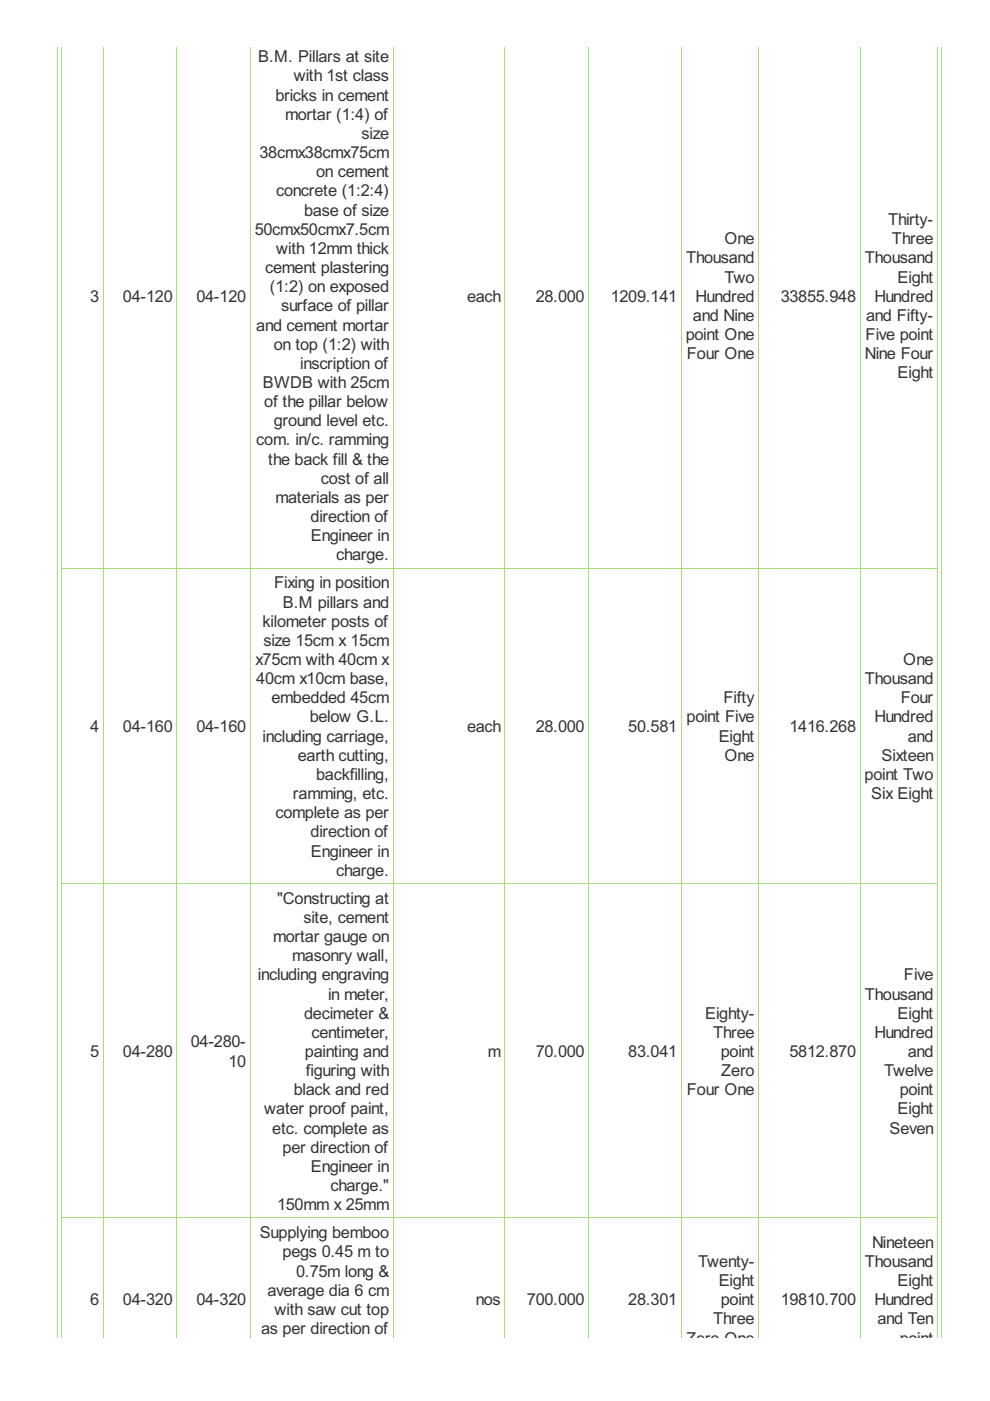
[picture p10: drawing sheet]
<svg xmlns="http://www.w3.org/2000/svg" width="210mm" height="297mm" viewBox="0 0 210 297" stroke-linecap="round" stroke-linejoin="round" font-family="sans-serif">
<defs><g id="words">
<g font-size="3.9" fill="#333">
<text x="54.7" y="13.2">B.M. Pillars at site</text>
<text x="62.3" y="17.3">with 1st class</text>
<text x="58.4" y="21.3">bricks in cement</text>
<text x="60.4" y="25.4">mortar (1:4) of</text>
<text x="76.7" y="29.5">size</text>
<text x="55" y="33.5">38cmx38cmx75cm</text>
<text x="58.6" y="41.6">concrete (1:2:4)</text>
<text x="67" y="37.6">on cement</text>
<text x="64.5" y="45.7">base of size</text>
<text x="188.3" y="47.7">Thirty-</text>
<text x="54" y="49.8">50cmx50cmx7.5cm</text>
<text x="58.6" y="53.8">with 12mm thick</text>
<text x="153.6" y="51.8">One</text>
<text x="189.1" y="51.8">Three</text>
<text x="56.2" y="57.9">cement plastering</text>
<text x="145.5" y="55.9">Thousand</text>
<text x="153.6" y="59.9">Two</text>
<text x="183.4" y="55.9">Thousand</text>
<text x="190.3" y="59.9">Eight</text>
<text x="19.1" y="64">3</text>
<text x="26.1" y="64">04-120</text>
<text x="41.6" y="64">04-120</text>
<text x="57.2" y="62">(1:2) on exposed</text>
<text x="99" y="64">each</text>
<text x="113.6" y="64">28.000</text>
<text x="129.5" y="64">1209.141</text>
<text x="147.5" y="64">Hundred</text>
<text x="165.5" y="64">33855.948</text>
<text x="185.4" y="64">Hundred</text>
<text x="54.3" y="70.1">and cement mortar</text>
<text x="59.6" y="66">surface of pillar</text>
<text x="146.9" y="68">and Nine</text>
<text x="183.6" y="68">and Fifty-</text>
<text x="58.1" y="74.1">on top (1:2) with</text>
<text x="145.4" y="72.1">point One</text>
<text x="145.6" y="76.2">Four One</text>
<text x="183.4" y="76.2">Nine Four</text>
<text x="183.5" y="72.1">Five point</text>
<text x="55.7" y="82.3">BWDB with 25cm</text>
<text x="63.6" y="78.2">inscription of</text>
<text x="190.3" y="80.2">Eight</text>
<text x="56" y="86.3">of the pillar below</text>
<text x="54.3" y="94.5">com. in/c. ramming</text>
<text x="58.1" y="90.4">ground level etc.</text>
<text x="56.9" y="98.5">the back fill &amp; the</text>
<text x="58.4" y="106.6">materials as per</text>
<text x="68" y="102.6">cost of all</text>
<text x="65.8" y="110.7">direction of</text>
<text x="65.9" y="114.8">Engineer in</text>
<text x="71.3" y="118.8">charge.</text>
<text x="58.1" y="124.7">Fixing in position</text>
<text x="60" y="128.8">B.M pillars and</text>
<text x="55.7" y="132.9">kilometer posts of</text>
<text x="55.9" y="136.9">size 15cm x 15cm</text>
<text x="54.2" y="141">x75cm with 40cm x</text>
<text x="191.5" y="141">One</text>
<text x="54.3" y="145.1">40cm x10cm base,</text>
<text x="57.6" y="149.1">embedded 45cm</text>
<text x="153.4" y="149.1">Fifty</text>
<text x="183.4" y="145.1">Thousand</text>
<text x="191" y="149.1">Four</text>
<text x="19.1" y="155.2">4</text>
<text x="26.1" y="155.2">04-160</text>
<text x="41.6" y="155.2">04-160</text>
<text x="65.7" y="153.2">below G.L.</text>
<text x="99" y="155.2">each</text>
<text x="113.6" y="155.2">28.000</text>
<text x="133.2" y="155.2">50.581</text>
<text x="145.6" y="153.2">point Five</text>
<text x="167.4" y="155.2">1416.268</text>
<text x="185.4" y="153.2">Hundred</text>
<text x="55.7" y="157.2">including carriage,</text>
<text x="63.1" y="161.3">earth cutting,</text>
<text x="152.4" y="157.2">Eight</text>
<text x="153.6" y="161.3">One</text>
<text x="186.9" y="161.3">Sixteen</text>
<text x="192.5" y="157.2">and</text>
<text x="67" y="165.4">backfilling,</text>
<text x="183.3" y="165.4">point Two</text>
<text x="58.4" y="173.5">complete as per</text>
<text x="62.1" y="169.4">ramming, etc.</text>
<text x="184.7" y="169.4">Six Eight</text>
<text x="65.8" y="177.6">direction of</text>
<text x="65.9" y="181.6">Engineer in</text>
<text x="71.3" y="185.7">charge.</text>
<text x="58.7" y="191.6">&quot;Constructing at</text>
<text x="64.3" y="195.7">site, cement</text>
<text x="57.9" y="199.7">mortar gauge on</text>
<text x="62" y="203.8">masonry wall,</text>
<text x="54.7" y="207.9">including engraving</text>
<text x="191.7" y="207.9">Five</text>
<text x="64.5" y="216">decimeter &amp;</text>
<text x="69.6" y="211.9">in meter,</text>
<text x="149.5" y="216">Eighty-</text>
<text x="183.4" y="211.9">Thousand</text>
<text x="190.3" y="216">Eight</text>
<text x="66" y="220">centimeter,</text>
<text x="151.2" y="220">Three</text>
<text x="185.4" y="220">Hundred</text>
<text x="19.1" y="224.1">5</text>
<text x="26.1" y="224.1">04-280</text>
<text x="40.5" y="222.1">04-280-</text>
<text x="48.4" y="226.1">10</text>
<text x="64.7" y="224.1">painting and</text>
<text x="103.4" y="224.1">m</text>
<text x="113.6" y="224.1">70.000</text>
<text x="133.2" y="224.1">83.041</text>
<text x="152.8" y="224.1">point</text>
<text x="167.4" y="224.1">5812.870</text>
<text x="192.5" y="224.1">and</text>
<text x="62.3" y="232.2">black and red</text>
<text x="64.8" y="228.2">figuring with</text>
<text x="145.6" y="232.2">Four One</text>
<text x="152.9" y="228.2">Zero</text>
<text x="187.4" y="228.2">Twelve</text>
<text x="190.8" y="232.2">point</text>
<text x="56" y="236.3">water proof paint,</text>
<text x="190.3" y="236.3">Eight</text>
<text x="57.7" y="240.4">etc. complete as</text>
<text x="59.9" y="244.4">per direction of</text>
<text x="188.6" y="240.4">Seven</text>
<text x="65.9" y="248.5">Engineer in</text>
<text x="58.7" y="256.6">150mm x 25mm</text>
<text x="70.1" y="252.5">charge.&quot;</text>
<text x="55.1" y="262.5">Supplying bemboo</text>
<text x="59.9" y="266.6">pegs 0.45 m to</text>
<text x="148" y="268.6">Twenty-</text>
<text x="183.4" y="268.6">Thousand</text>
<text x="184.9" y="264.6">Nineteen</text>
<text x="56.7" y="274.7">average dia 6 cm</text>
<text x="62.8" y="270.6">0.75m long &amp;</text>
<text x="152.4" y="272.7">Eight</text>
<text x="190.3" y="272.7">Eight</text>
<text x="19.1" y="276.7">6</text>
<text x="26.1" y="276.7">04-320</text>
<text x="41.6" y="276.7">04-320</text>
<text x="58.2" y="278.8">with saw cut top</text>
<text x="100.9" y="276.7">nos</text>
<text x="111.7" y="276.7">700.000</text>
<text x="133.2" y="276.7">28.301</text>
<text x="151.2" y="280.8">Three</text>
<text x="152.8" y="276.7">point</text>
<text x="165.5" y="276.7">19810.700</text>
<text x="185.4" y="276.7">Hundred</text>
<text x="186" y="280.8">and Ten</text>
<text x="55.4" y="282.8">as per direction of</text>
<text x="145.5" y="284.9">Zero One</text>
<text x="190.8" y="284.9">point</text>
</g>
</g></defs>
<g fill="none" stroke="#a8da7f" stroke-width=".21">
<path d="M12.1 9.9v273.8M13.1 9.9v273.8M21.9 9.9v273.8M37.5 9.9v273.8M53.1 9.9v273.8M83.4 9.9v273.8M107.1 9.9v273.8M124.8 9.9v273.8M144.5 9.9v273.8M160.9 9.9v273.8M182.4 9.9v273.8M198.8 9.9v273.8"/>
<path d="M199.6 9.9v273.8M13 120.4h185.9M13 187.3h185.9M13 258.2h185.9"/>
</g>
<use href="#words"/>
</svg>
